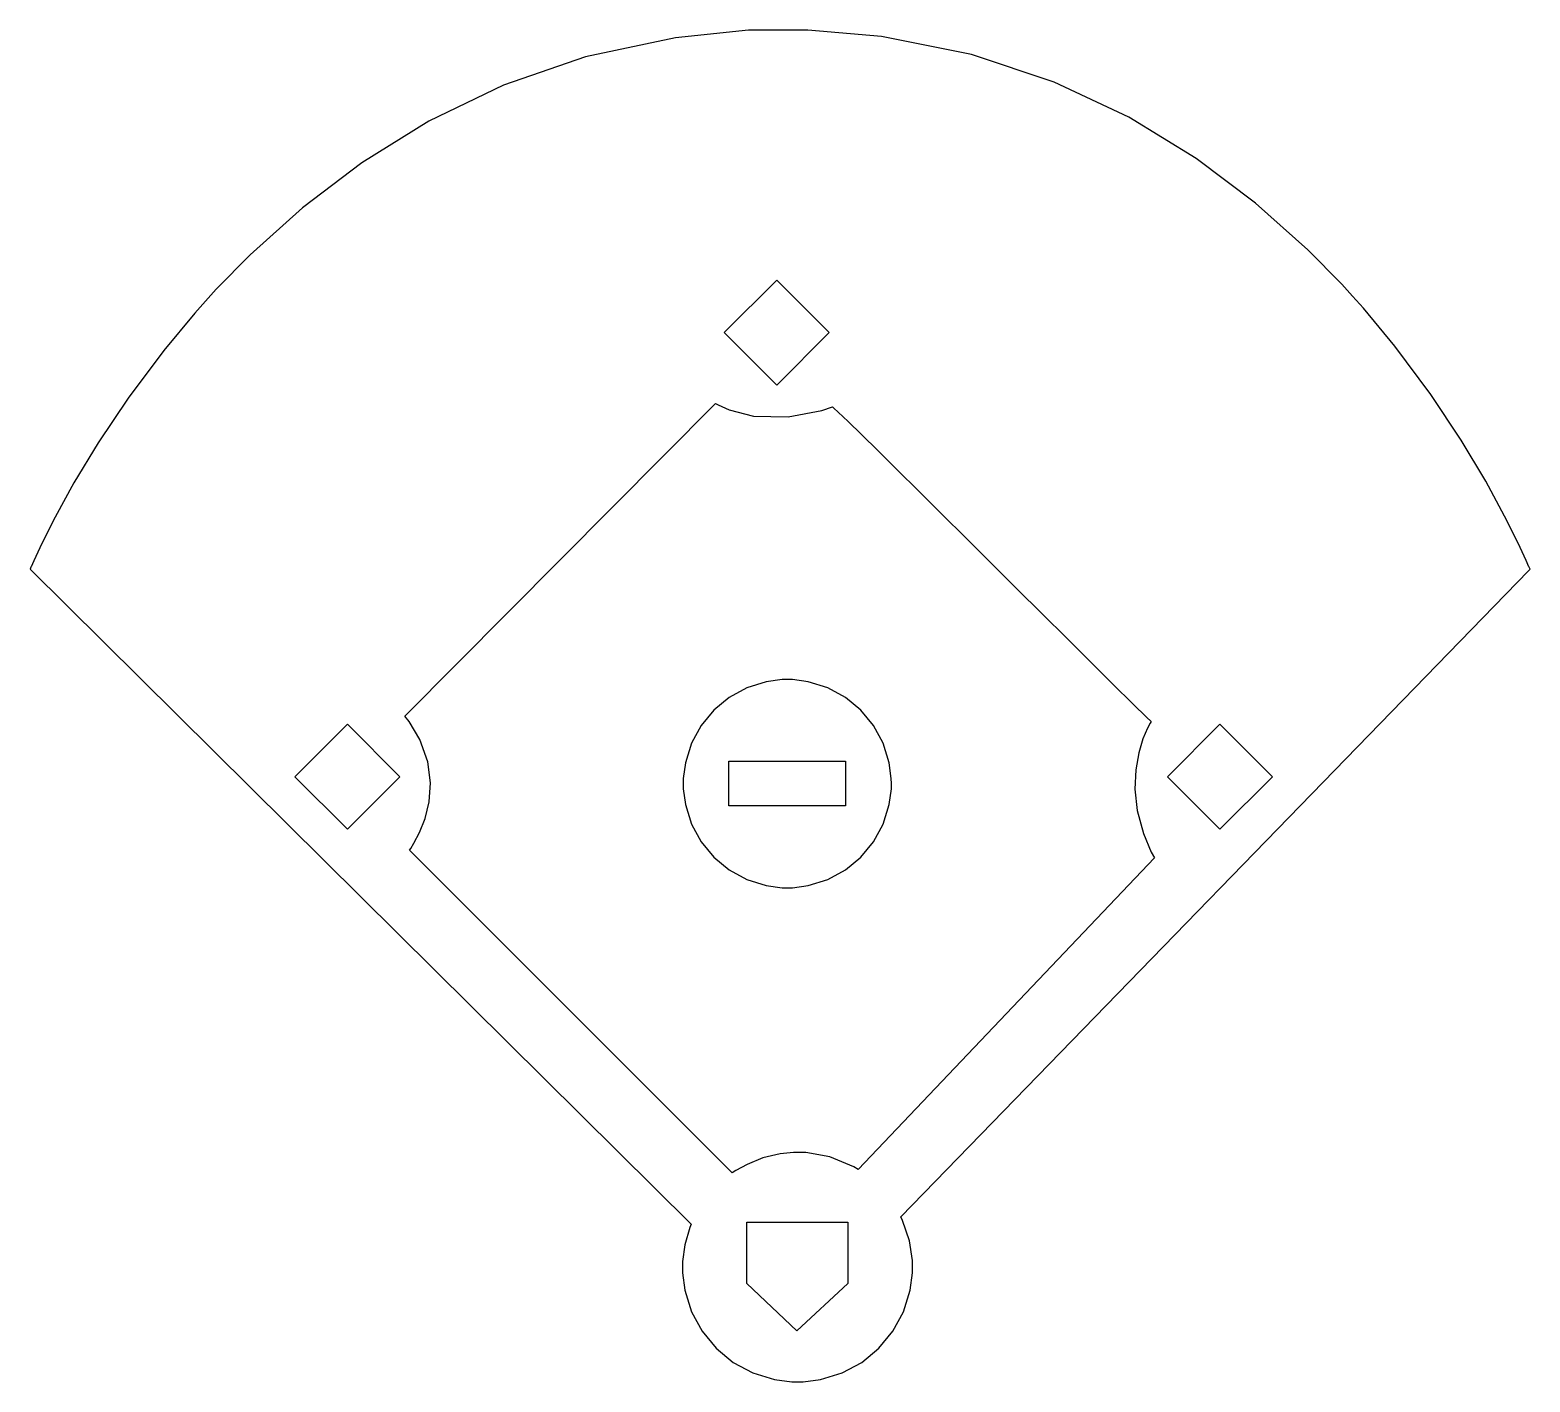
# Model space of a CAD drawing. Extents: x 1.23 to 6.26, y 0.4 to 4.94.
import ezdxf

# ---------------------------------------------------------------- set-up
doc = ezdxf.new("R2010")
doc.units = 0
doc.layers.get('0').update_dxf_attribs({"linetype": 'CONTINUOUS'})

msp = doc.modelspace()

# ---------------------------------------------------------------- linework, layer by layer
at = {"color": 254}
for points in [[(6.2646, 3.12847), (6.26144, 3.13574), (6.2609, 3.13683), (6.25196, 3.15767), (6.22478, 3.21664), (6.17958, 3.30718), (6.116, 3.42393), (6.03358, 3.56142), (5.93201, 3.71425), (5.81087, 3.87696), (5.70638, 4.00358), (5.66982, 4.04411), (5.63363, 4.08436), (5.51958, 4.20003), (5.34462, 4.35628), (5.14464, 4.50646), (4.91938, 4.64399), (4.66857, 4.76232), (4.39199, 4.85493), (4.08936, 4.91525), (3.84261, 4.93679), (3.76042, 4.93679), (3.75179, 4.93679), (3.73242, 4.93679), (3.72601, 4.93679), (3.64415, 4.93571), (3.39882, 4.91092), (3.0976, 4.8469), (2.8221, 4.75131), (2.5721, 4.63058), (2.34744, 4.49132), (2.14779, 4.34006), (1.97304, 4.18326), (1.85906, 4.06765), (1.82292, 4.02746), (1.78678, 3.98742), (1.6836, 3.86257), (1.56386, 3.70253), (1.46337, 3.55263), (1.38178, 3.41797), (1.31868, 3.30376), (1.27387, 3.21517), (1.24691, 3.15744), (1.23801, 3.13704), (1.23752, 3.13574), (1.23438, 3.12847), (3.45107, 0.932617), (3.44661, 0.921442), (3.43028, 0.863118), (3.4229, 0.807454), (3.4229, 0.7889), (3.4229, 0.769532), (3.43072, 0.711372), (3.45324, 0.639051), (3.48876, 0.573568), (3.53592, 0.516547), (3.59293, 0.469401), (3.65842, 0.433865), (3.73074, 0.41135), (3.7889, 0.403483), (3.80832, 0.403483), (3.82769, 0.403483), (3.88585, 0.41135), (3.95817, 0.433865), (4.02365, 0.469401), (4.08068, 0.516547), (4.12782, 0.573568), (4.16336, 0.639051), (4.18587, 0.711372), (4.19374, 0.769532), (4.19374, 0.7889), (4.19374, 0.810872), (4.18332, 0.87679), (4.16043, 0.944879), (4.15419, 0.957628), (6.25939, 3.12326), (6.2646, 3.12847)], [(3.73856, 4.09825), (3.91461, 3.92219), (3.73856, 3.74621), (3.5625, 3.92219), (3.73856, 4.09825)], [(4.01144, 1.11599), (3.99685, 1.12511), (3.91624, 1.15831), (3.83604, 1.17329), (3.80935, 1.17329), (3.79438, 1.17329), (3.74951, 1.16857), (3.69243, 1.15495), (3.63883, 1.1333), (3.60129, 1.11252), (3.58957, 1.10449), (2.50726, 2.18679), (2.51118, 2.19239), (2.52208, 2.20979), (2.54096, 2.24556), (2.55951, 2.29243), (2.57324, 2.34879), (2.57775, 2.41297), (2.56862, 2.48329), (2.54139, 2.55811), (2.50592, 2.61783), (2.49164, 2.63574), (3.53331, 3.68474), (3.54215, 3.67953), (3.57867, 3.66319), (3.66037, 3.64193), (3.77647, 3.63921), (3.88938, 3.6606), (3.92503, 3.67329), (3.93007, 3.66906), (3.94456, 3.65549), (3.97771, 3.62386), (4.02279, 3.57997), (4.07835, 3.52539), (4.14274, 3.46181), (4.21451, 3.39068), (4.29204, 3.31369), (4.37381, 3.23242), (4.45822, 3.14839), (4.54378, 3.06326), (4.6289, 2.97863), (4.71203, 2.89606), (4.79161, 2.81711), (4.86615, 2.74337), (4.93403, 2.67654), (4.97879, 2.63265), (4.99376, 2.61806), (4.99029, 2.61262), (4.98139, 2.59526), (4.96669, 2.55985), (4.95275, 2.51313), (4.94282, 2.45665), (4.93994, 2.39171), (4.94726, 2.31982), (4.96799, 2.2424), (4.99431, 2.18028), (5.00521, 2.16075), (4.01144, 1.11599)], [(3.77399, 2.75868), (3.75635, 2.75868), (3.70361, 2.75163), (3.63813, 2.73128), (3.57883, 2.69911), (3.52724, 2.65647), (3.4846, 2.60487), (3.45242, 2.54557), (3.43207, 2.48008), (3.42503, 2.42736), (3.42503, 2.40972), (3.42503, 2.39214), (3.43207, 2.33942), (3.45242, 2.27393), (3.4846, 2.21463), (3.52724, 2.16297), (3.57883, 2.12039), (3.63813, 2.08822), (3.70361, 2.06787), (3.75635, 2.06076), (3.77399, 2.06076), (3.79156, 2.06076), (3.84429, 2.06787), (3.90978, 2.08822), (3.96907, 2.12039), (4.02072, 2.16297), (4.06332, 2.21463), (4.09549, 2.27393), (4.11583, 2.33942), (4.12294, 2.39214), (4.12294, 2.40972), (4.12283, 2.42736), (4.1155, 2.48008), (4.09506, 2.54557), (4.06282, 2.60487), (4.02029, 2.65647), (3.96875, 2.69911), (3.90961, 2.73128), (3.84424, 2.75163), (3.7915, 2.75868), (3.77399, 2.75868)], [(2.29893, 2.25663), (2.12294, 2.43261), (2.29893, 2.60867), (2.47499, 2.43261), (2.29893, 2.25663)], [(5.22499, 2.25663), (5.04893, 2.43261), (5.22499, 2.60867), (5.40104, 2.43261), (5.22499, 2.25663)], [(3.96875, 2.33578), (3.57813, 2.33578), (3.57813, 2.48469), (3.96875, 2.48469), (3.96875, 2.33578)], [(3.97711, 0.733669), (3.80626, 0.575358), (3.63857, 0.733669), (3.63857, 0.939942), (3.97711, 0.939942), (3.97711, 0.733669)]]:
    msp.add_lwpolyline(points, close=True, dxfattribs=at)

doc.saveas('drawing.dxf')
